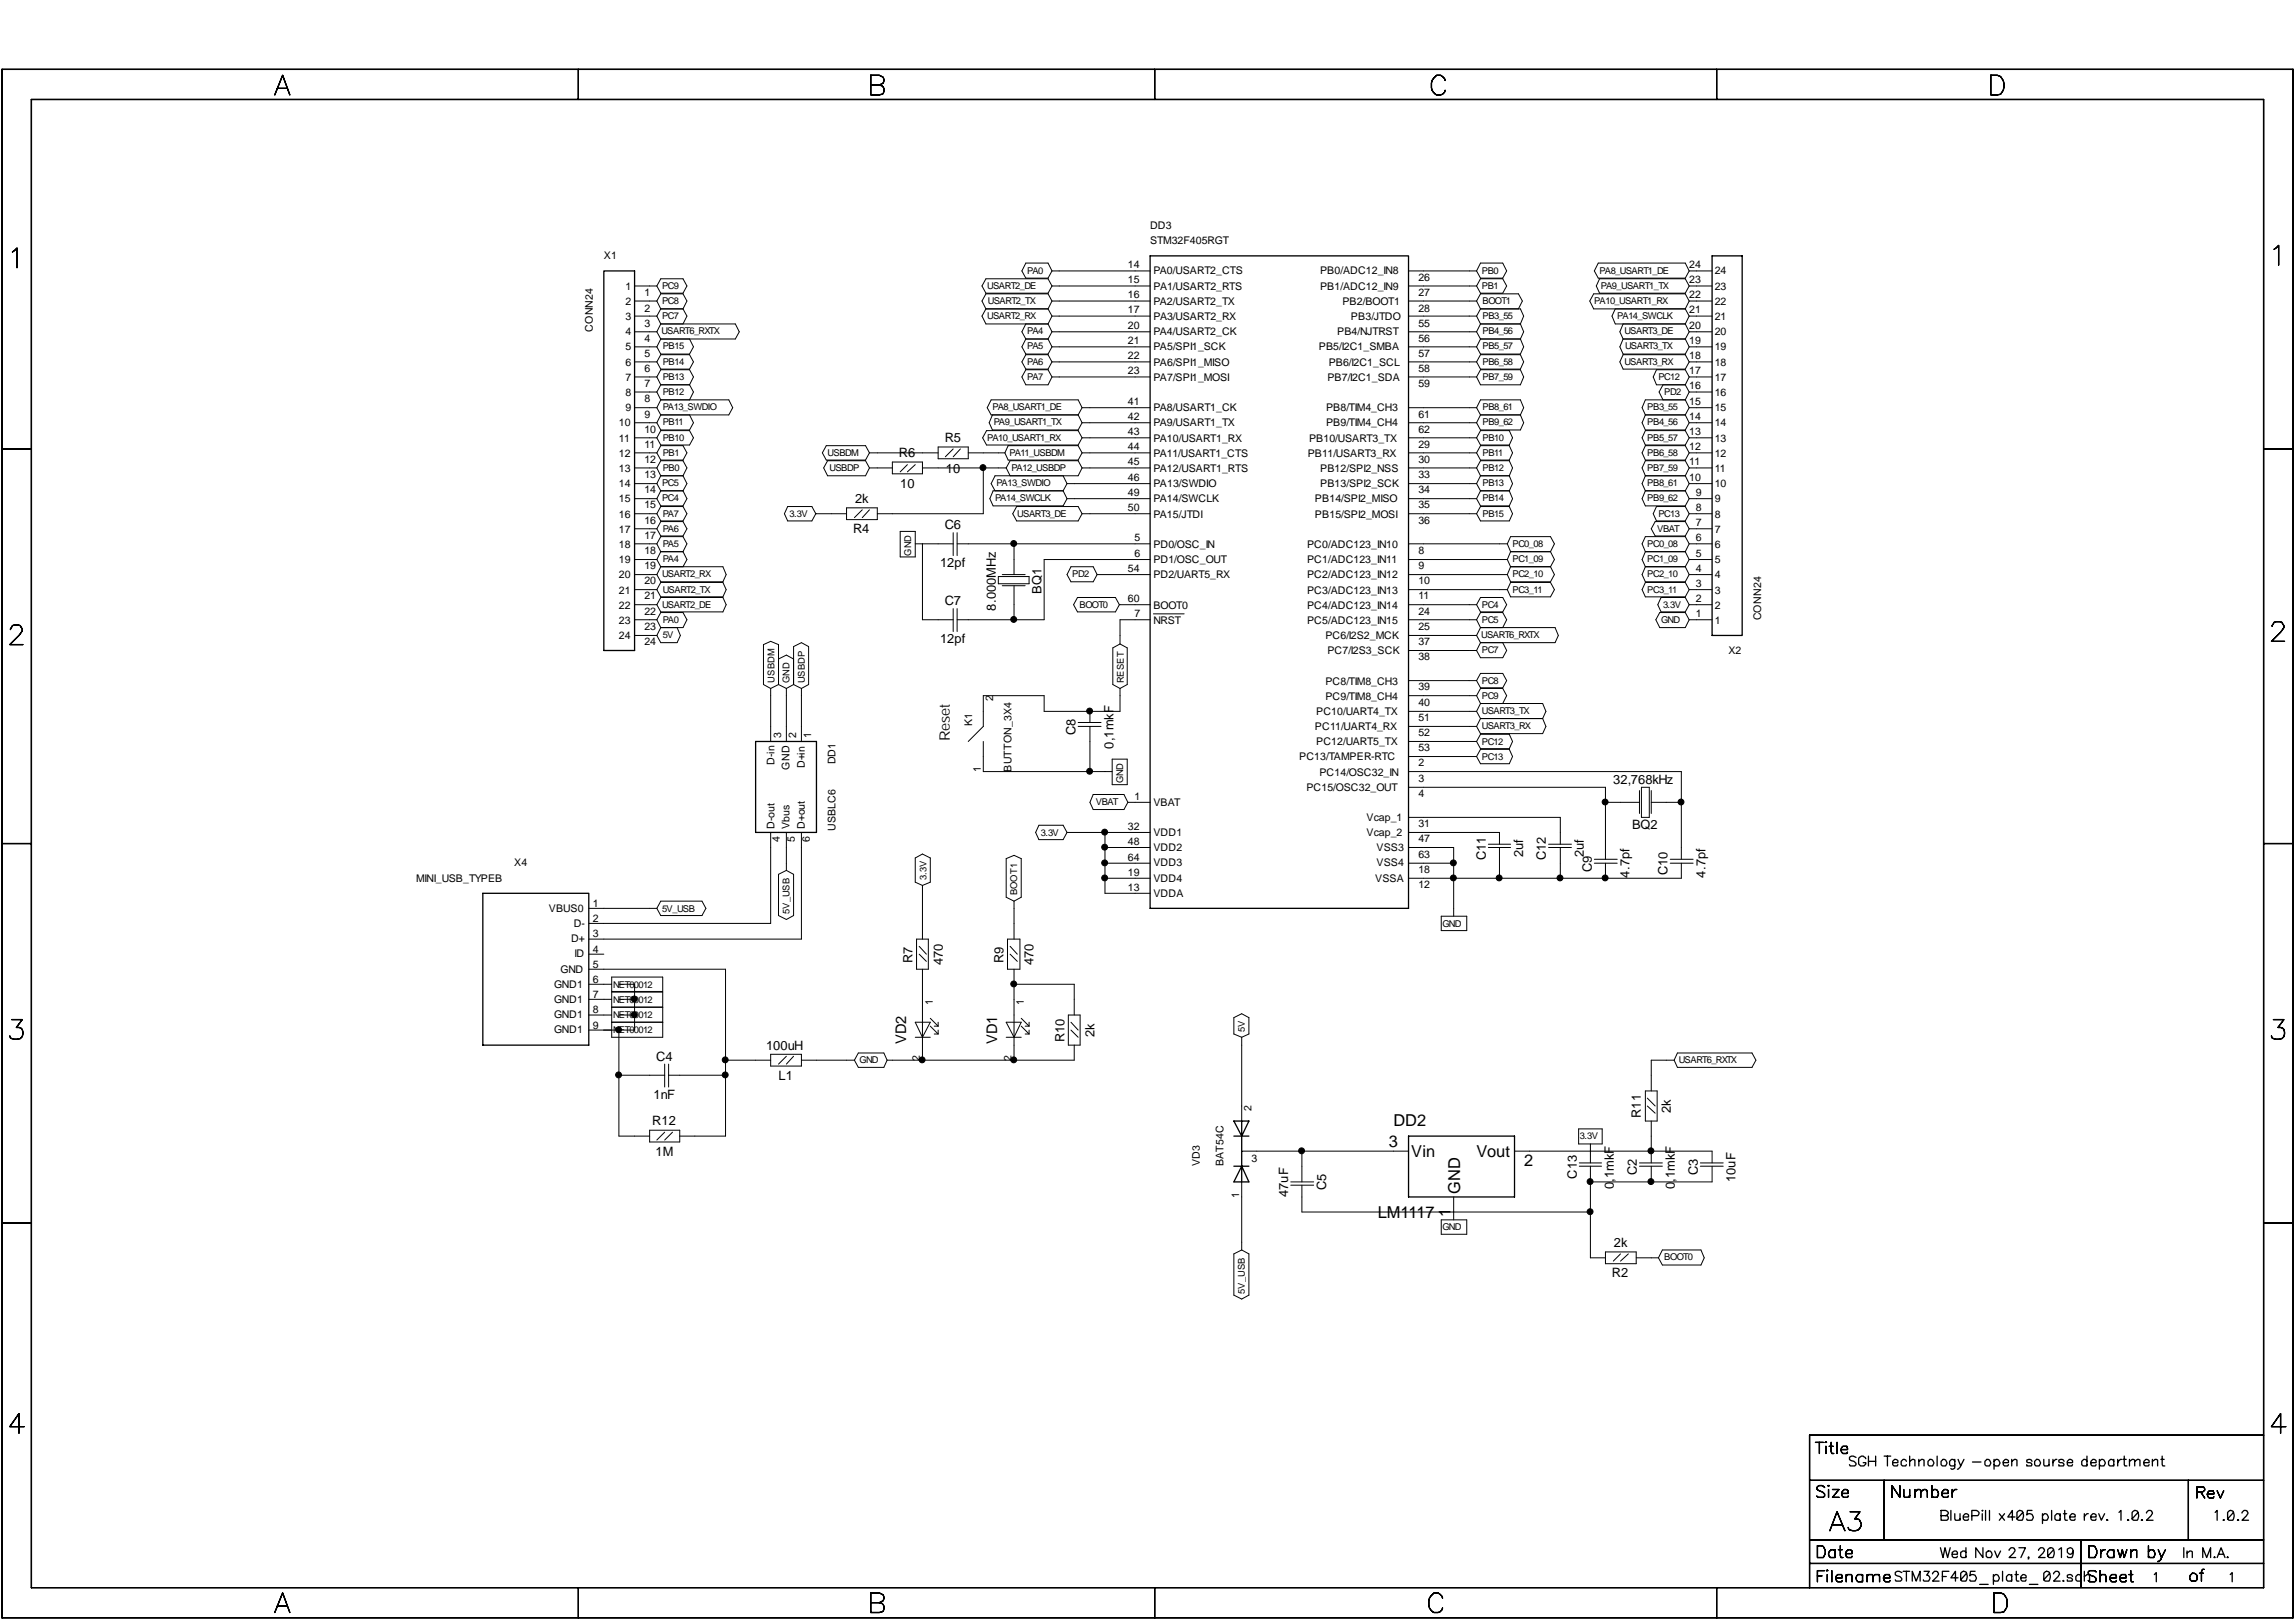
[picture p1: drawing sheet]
<svg xmlns="http://www.w3.org/2000/svg" width="297mm" height="210mm" viewBox="0 0 297 210" stroke-linecap="round" stroke-linejoin="round" font-family="sans-serif">
<defs><g id="words">
<g font-size="2.1">
<text x="179.7" y="148.4">3</text>
<text x="180.3" y="145.7">DD2</text>
<text x="182.6" y="149.7">Vin</text>
<text x="191.1" y="149.7">Vout</text>
<text x="189" y="154.4" transform="rotate(-90 189 154.4)">GND</text>
<text x="197.3" y="150.9">2</text>
<text x="178.3" y="157.6">LM1117</text>
<text x="187.7" y="157.4" transform="rotate(-90 187.7 157.4)">1</text>
</g>
<g font-size="1.9">
<text x="122.9" y="95.9" transform="rotate(-90 122.9 95.9)">Reset</text>
<text x="117.3" y="135" transform="rotate(-90 117.3 135)">VD2</text>
<text x="129" y="135" transform="rotate(-90 129 135)">VD1</text>
</g>
<g font-size="1.7">
<text x="116.3" y="59.2">R6</text>
<text x="122.3" y="57.2">R5</text>
<text x="110.7" y="65">2k</text>
<text x="116.5" y="63.1">10</text>
<text x="122.4" y="61.1">10</text>
<text x="110.4" y="68.9">R4</text>
<text x="122.3" y="68.5">C6</text>
<text x="121.7" y="73.4">12pf</text>
<text x="134.8" y="76.8" transform="rotate(-90 134.8 76.8)">BQ1</text>
<text x="121.7" y="83.2">12pf</text>
<text x="122.3" y="78.3">C7</text>
<text x="128.9" y="79" transform="rotate(-90 128.9 79)">8.000MHz</text>
<text x="139.2" y="95.1" transform="rotate(-90 139.2 95.1)">C8</text>
<text x="144.1" y="96.9" transform="rotate(-90 144.1 96.9)">0,1mkF</text>
<text x="208.8" y="101.4">32,768kHz</text>
<text x="211.2" y="107.3">BQ2</text>
<text x="192.3" y="111.3" transform="rotate(-90 192.3 111.3)">C11</text>
<text x="197.1" y="110.9" transform="rotate(-90 197.1 110.9)">2uf</text>
<text x="200.1" y="111.3" transform="rotate(-90 200.1 111.3)">C12</text>
<text x="205" y="110.9" transform="rotate(-90 205 110.9)">2uf</text>
<text x="206" y="112.8" transform="rotate(-90 206 112.8)">C9</text>
<text x="210.9" y="113.5" transform="rotate(-90 210.9 113.5)">4.7pf</text>
<text x="215.8" y="113.2" transform="rotate(-90 215.8 113.2)">C10</text>
<text x="220.7" y="113.5" transform="rotate(-90 220.7 113.5)">4.7pf</text>
<text x="118.1" y="124.5" transform="rotate(-90 118.1 124.5)">R7</text>
<text x="122" y="124.9" transform="rotate(-90 122 124.9)">470</text>
<text x="129.9" y="124.5" transform="rotate(-90 129.9 124.5)">R9</text>
<text x="133.8" y="124.9" transform="rotate(-90 133.8 124.9)">470</text>
<text x="84.9" y="137.2">C4</text>
<text x="99.1" y="135.8">100uH</text>
<text x="137.8" y="134.8" transform="rotate(-90 137.8 134.8)">R10</text>
<text x="141.6" y="134.2" transform="rotate(-90 141.6 134.2)">2k</text>
<text x="84.6" y="142.2">1nF</text>
<text x="100.8" y="139.7">L1</text>
<text x="84.4" y="145.5">R12</text>
<text x="84.8" y="149.5">1M</text>
<text x="212.3" y="144.6" transform="rotate(-90 212.3 144.6)">R11</text>
<text x="216.2" y="144" transform="rotate(-90 216.2 144)">2k</text>
<text x="166.7" y="154.9" transform="rotate(-90 166.7 154.9)">47uF</text>
<text x="171.6" y="154" transform="rotate(-90 171.6 154)">C5</text>
<text x="204" y="152.5" transform="rotate(-90 204 152.5)">C13</text>
<text x="208.9" y="153.8" transform="rotate(-90 208.9 153.8)">0</text>
<text x="208.9" y="152.9" transform="rotate(-90 208.9 152.9)">,</text>
<text x="208.9" y="152.4" transform="rotate(-90 208.9 152.4)">1mkF</text>
<text x="211.8" y="152.1" transform="rotate(-90 211.8 152.1)">C2</text>
<text x="216.7" y="153.8" transform="rotate(-90 216.7 153.8)">0</text>
<text x="216.7" y="152.9" transform="rotate(-90 216.7 152.9)">,</text>
<text x="216.7" y="152.4" transform="rotate(-90 216.7 152.4)">1mkF</text>
<text x="219.7" y="152.1" transform="rotate(-90 219.7 152.1)">C3</text>
<text x="224.6" y="152.9" transform="rotate(-90 224.6 152.9)">10uF</text>
<text x="208.9" y="161.3">2k</text>
<text x="208.6" y="165.2">R2</text>
</g>
<g font-size="1.4">
<text x="148.8" y="29.6">DD3</text>
<text x="78.1" y="33.5">X1</text>
<text x="146" y="34.7">14</text>
<text x="148.8" y="31.6">STM32F405RGT</text>
<text x="149.3" y="35.5">PA0/USART2_CTS</text>
<text x="170.9" y="35.5">PB0/ADC12_IN8</text>
<text x="218.6" y="34.7">24</text>
<text x="221.9" y="35.5">24</text>
<text x="80.9" y="39.5">2</text>
<text x="80.9" y="41.4">3</text>
<text x="80.9" y="37.5">1</text>
<text x="83.4" y="40.3">2</text>
<text x="83.4" y="38.3">1</text>
<text x="146" y="36.7">15</text>
<text x="146" y="38.6">16</text>
<text x="146" y="40.6">17</text>
<text x="149.3" y="37.5">PA1/USART2_RTS</text>
<text x="149.3" y="39.5">PA2/USART2_TX</text>
<text x="149.3" y="41.4">PA3/USART2_RX</text>
<text x="170.9" y="37.5">PB1/ADC12_IN9</text>
<text x="173.7" y="39.5">PB2/BOOT1</text>
<text x="174.8" y="41.4">PB3/JTDO</text>
<text x="183.6" y="38.3">27</text>
<text x="183.6" y="40.3">28</text>
<text x="183.6" y="36.3">26</text>
<text x="218.6" y="36.7">23</text>
<text x="218.6" y="40.6">21</text>
<text x="218.6" y="38.6">22</text>
<text x="221.9" y="37.5">23</text>
<text x="221.9" y="41.4">21</text>
<text x="221.9" y="39.5">22</text>
<text x="76.7" y="42.9" transform="rotate(-90 76.7 42.9)">CONN24</text>
<text x="80.9" y="45.3">5</text>
<text x="80.9" y="47.3">6</text>
<text x="80.9" y="43.3">4</text>
<text x="83.4" y="46.1">5</text>
<text x="83.4" y="42.2">3</text>
<text x="83.4" y="44.2">4</text>
<text x="146" y="42.6">20</text>
<text x="146" y="44.5">21</text>
<text x="146" y="46.5">22</text>
<text x="149.3" y="43.3">PA4/USART2_CK</text>
<text x="149.3" y="45.3">PA5/SPI1_SCK</text>
<text x="149.3" y="47.3">PA6/SPI1_MISO</text>
<text x="170.7" y="45.3">PB5/I2C1_SMBA</text>
<text x="172" y="47.3">PB6/I2C1_SCL</text>
<text x="173.1" y="43.3">PB4/NJTRST</text>
<text x="183.6" y="44.2">56</text>
<text x="183.6" y="46.1">57</text>
<text x="183.6" y="42.2">55</text>
<text x="218.6" y="42.6">20</text>
<text x="218.6" y="46.5">18</text>
<text x="218.6" y="44.5">19</text>
<text x="221.9" y="43.3">20</text>
<text x="221.9" y="47.3">18</text>
<text x="221.9" y="45.3">19</text>
<text x="80.9" y="51.2">8</text>
<text x="80.9" y="53.2">9</text>
<text x="80.9" y="49.3">7</text>
<text x="83.4" y="52.1">8</text>
<text x="83.4" y="48.1">6</text>
<text x="83.4" y="50.1">7</text>
<text x="146" y="48.4">23</text>
<text x="146" y="52.4">41</text>
<text x="149.3" y="49.3">PA7/SPI1_MOSI</text>
<text x="149.3" y="53.2">PA8/USART1_CK</text>
<text x="171.6" y="53.2">PB8/TIM4_CH3</text>
<text x="171.8" y="49.3">PB7/I2C1_SDA</text>
<text x="183.6" y="50.1">59</text>
<text x="183.6" y="48.1">58</text>
<text x="218.6" y="48.4">17</text>
<text x="218.6" y="52.4">15</text>
<text x="218.6" y="50.4">16</text>
<text x="221.9" y="49.3">17</text>
<text x="221.9" y="53.2">15</text>
<text x="221.9" y="51.2">16</text>
<text x="80.1" y="57.1">11</text>
<text x="80.1" y="59.1">12</text>
<text x="80.1" y="55.1">10</text>
<text x="83.4" y="57.9">11</text>
<text x="83.4" y="59.9">12</text>
<text x="83.4" y="54">9</text>
<text x="83.4" y="56">10</text>
<text x="146" y="54.4">42</text>
<text x="146" y="56.3">43</text>
<text x="146" y="58.3">44</text>
<text x="149.3" y="55.1">PA9/USART1_TX</text>
<text x="149.3" y="57.1">PA10/USART1_RX</text>
<text x="149.3" y="59.1">PA11/USART1_CTS</text>
<text x="169.2" y="59.1">PB11/USART3_RX</text>
<text x="169.4" y="57.1">PB10/USART3_TX</text>
<text x="171.6" y="55.1">PB9/TIM4_CH4</text>
<text x="183.6" y="56">62</text>
<text x="183.6" y="57.9">29</text>
<text x="183.6" y="59.9">30</text>
<text x="183.6" y="54">61</text>
<text x="218.6" y="54.4">14</text>
<text x="218.6" y="58.3">12</text>
<text x="218.6" y="56.3">13</text>
<text x="221.9" y="55.1">14</text>
<text x="221.9" y="59.1">12</text>
<text x="221.9" y="57.1">13</text>
<text x="80.1" y="63">14</text>
<text x="80.1" y="64.9">15</text>
<text x="80.1" y="61">13</text>
<text x="83.4" y="63.8">14</text>
<text x="83.4" y="65.8">15</text>
<text x="83.4" y="61.9">13</text>
<text x="146" y="60.2">45</text>
<text x="146" y="62.2">46</text>
<text x="146" y="64.2">49</text>
<text x="149.3" y="61">PA12/USART1_RTS</text>
<text x="149.3" y="63">PA13/SWDIO</text>
<text x="149.3" y="64.9">PA14/SWCLK</text>
<text x="170.2" y="64.9">PB14/SPI2_MISO</text>
<text x="170.9" y="61">PB12/SPI2_NSS</text>
<text x="170.9" y="63">PB13/SPI2_SCK</text>
<text x="183.6" y="61.9">33</text>
<text x="183.6" y="63.8">34</text>
<text x="183.6" y="65.8">35</text>
<text x="218.6" y="60.2">11</text>
<text x="218.6" y="62.2">10</text>
<text x="219.5" y="64.2">9</text>
<text x="221.9" y="61">11</text>
<text x="221.9" y="64.9">9</text>
<text x="221.9" y="63">10</text>
<text x="80.1" y="68.9">17</text>
<text x="80.1" y="70.9">18</text>
<text x="80.1" y="67">16</text>
<text x="83.4" y="69.7">17</text>
<text x="83.4" y="71.7">18</text>
<text x="83.4" y="67.7">16</text>
<text x="146" y="66.1">50</text>
<text x="146.8" y="70">5</text>
<text x="149.3" y="67">PA15/JTDI</text>
<text x="149.3" y="70.9">PD0/OSC_IN</text>
<text x="169.2" y="70.9">PC0/ADC123_IN10</text>
<text x="170.2" y="67">PB15/SPI2_MOSI</text>
<text x="183.6" y="67.7">36</text>
<text x="183.6" y="71.7">8</text>
<text x="219.5" y="66.1">8</text>
<text x="219.5" y="70">6</text>
<text x="219.5" y="68.1">7</text>
<text x="221.9" y="67">8</text>
<text x="221.9" y="70.9">6</text>
<text x="221.9" y="68.9">7</text>
<text x="80.1" y="74.8">20</text>
<text x="80.1" y="76.8">21</text>
<text x="80.1" y="72.8">19</text>
<text x="83.4" y="75.6">20</text>
<text x="83.4" y="77.6">21</text>
<text x="83.4" y="73.7">19</text>
<text x="146" y="77.9">60</text>
<text x="146" y="74">54</text>
<text x="146.8" y="72.1">6</text>
<text x="149.3" y="72.8">PD1/OSC_OUT</text>
<text x="149.3" y="74.8">PD2/UART5_RX</text>
<text x="169.2" y="72.8">PC1/ADC123_IN11</text>
<text x="169.2" y="74.8">PC2/ADC123_IN12</text>
<text x="169.2" y="76.8">PC3/ADC123_IN13</text>
<text x="183.6" y="73.7">9</text>
<text x="183.6" y="75.6">10</text>
<text x="183.6" y="77.6">11</text>
<text x="219.5" y="72.1">5</text>
<text x="219.5" y="77.9">2</text>
<text x="219.5" y="75.9">3</text>
<text x="219.5" y="74">4</text>
<text x="221.9" y="72.8">5</text>
<text x="221.9" y="76.8">3</text>
<text x="221.9" y="74.8">4</text>
<text x="80.1" y="80.7">23</text>
<text x="80.1" y="82.6">24</text>
<text x="80.1" y="78.7">22</text>
<text x="83.4" y="81.5">23</text>
<text x="83.4" y="83.5">24</text>
<text x="83.4" y="79.5">22</text>
<text x="146.8" y="79.8">7</text>
<text x="149.3" y="80.7">NRST</text>
<text x="149.3" y="78.7">BOOT0</text>
<text x="169.2" y="78.7">PC4/ADC123_IN14</text>
<text x="169.2" y="80.7">PC5/ADC123_IN15</text>
<text x="171.5" y="82.6">PC6/I2S2_MCK</text>
<text x="183.6" y="79.5">24</text>
<text x="183.6" y="81.5">25</text>
<text x="183.6" y="83.5">37</text>
<text x="219.5" y="79.8">1</text>
<text x="221.9" y="78.7">2</text>
<text x="221.9" y="80.7">1</text>
<text x="227.9" y="80.3" transform="rotate(-90 227.9 80.3)">CONN24</text>
<text x="171.5" y="88.6">PC8/TIM8_CH3</text>
<text x="171.8" y="84.6">PC7/I2S3_SCK</text>
<text x="183.6" y="85.4">38</text>
<text x="183.6" y="89.3">39</text>
<text x="223.7" y="84.6">X2</text>
<text x="101.1" y="95.4" transform="rotate(-90 101.1 95.4)">3</text>
<text x="103" y="95.4" transform="rotate(-90 103 95.4)">2</text>
<text x="105" y="95.4" transform="rotate(-90 105 95.4)">1</text>
<text x="125.8" y="94" transform="rotate(-90 125.8 94)">K1</text>
<text x="128.5" y="90.7" transform="rotate(-90 128.5 90.7)">2</text>
<text x="170.2" y="94.4">PC11/UART4_RX</text>
<text x="170.3" y="92.5">PC10/UART4_TX</text>
<text x="171.5" y="90.5">PC9/TIM8_CH4</text>
<text x="183.6" y="91.4">40</text>
<text x="183.6" y="93.3">51</text>
<text x="183.6" y="95.2">52</text>
<text x="100.2" y="99" transform="rotate(-90 100.2 99)">D-in</text>
<text x="102.2" y="99.6" transform="rotate(-90 102.2 99.6)">GND</text>
<text x="104.1" y="99.4" transform="rotate(-90 104.1 99.4)">D+in</text>
<text x="108.1" y="98.9" transform="rotate(-90 108.1 98.9)">DD1</text>
<text x="126.9" y="99.9" transform="rotate(-90 126.9 99.9)">1</text>
<text x="130.9" y="99.8" transform="rotate(-90 130.9 99.8)">BUTTON_3X4</text>
<text x="168.1" y="98.4">PC13/TAMPER-RTC</text>
<text x="170.3" y="96.4">PC12/UART5_TX</text>
<text x="170.8" y="100.3">PC14/OSC32_IN</text>
<text x="183.6" y="97.2">53</text>
<text x="183.6" y="99.1">2</text>
<text x="183.6" y="101.2">3</text>
<text x="100.2" y="107.3" transform="rotate(-90 100.2 107.3)">D-out</text>
<text x="102.2" y="107.3" transform="rotate(-90 102.2 107.3)">Vbus</text>
<text x="104.1" y="107.3" transform="rotate(-90 104.1 107.3)">D+out</text>
<text x="108.1" y="107.5" transform="rotate(-90 108.1 107.5)">USBLC6</text>
<text x="146" y="107.4">32</text>
<text x="146.8" y="103.5">1</text>
<text x="149.3" y="104.2">VBAT</text>
<text x="169.1" y="102.3">PC15/OSC32_OUT</text>
<text x="176.9" y="106.3">Vcap_1</text>
<text x="183.6" y="103.1">4</text>
<text x="183.6" y="107">31</text>
<text x="66.5" y="112.1">X4</text>
<text x="100.9" y="109" transform="rotate(-90 100.9 109)">4</text>
<text x="102.9" y="109" transform="rotate(-90 102.9 109)">5</text>
<text x="104.8" y="109" transform="rotate(-90 104.8 109)">6</text>
<text x="146" y="113.3">19</text>
<text x="146" y="109.3">48</text>
<text x="146" y="111.3">64</text>
<text x="149.3" y="108.2">VDD1</text>
<text x="149.3" y="110.2">VDD2</text>
<text x="149.3" y="112.1">VDD3</text>
<text x="176.9" y="108.2">Vcap_2</text>
<text x="178.1" y="110.2">VSS3</text>
<text x="178.1" y="112.1">VSS4</text>
<text x="183.6" y="111">63</text>
<text x="183.6" y="112.9">18</text>
<text x="183.6" y="109">47</text>
<text x="53.8" y="114">MINI_USB_TYPEB</text>
<text x="71" y="118">VBUS0</text>
<text x="74.3" y="120">D-</text>
<text x="76.7" y="119.3">2</text>
<text x="76.7" y="117.3">1</text>
<text x="146" y="115.2">13</text>
<text x="149.3" y="114">VDD4</text>
<text x="149.3" y="116.1">VDDA</text>
<text x="178" y="114">VSSA</text>
<text x="183.6" y="114.9">12</text>
<text x="72.6" y="125.9">GND</text>
<text x="73.9" y="121.9">D+</text>
<text x="74.3" y="123.9">ID</text>
<text x="76.7" y="125.2">5</text>
<text x="76.7" y="121.2">3</text>
<text x="76.7" y="123.3">4</text>
<text x="71.7" y="131.7">GND1</text>
<text x="71.7" y="127.8">GND1</text>
<text x="71.7" y="129.8">GND1</text>
<text x="76.7" y="131.1">8</text>
<text x="76.7" y="127.2">6</text>
<text x="76.7" y="129.1">7</text>
<text x="120.7" y="130" transform="rotate(-90 120.7 130)">1</text>
<text x="132.5" y="130" transform="rotate(-90 132.5 130)">1</text>
<text x="71.7" y="133.7">GND1</text>
<text x="76.7" y="133.1">9</text>
<text x="119" y="137.2" transform="rotate(-90 119 137.2)">2</text>
<text x="130.9" y="137.2" transform="rotate(-90 130.9 137.2)">2</text>
<text x="162" y="143.8" transform="rotate(-90 162 143.8)">2</text>
<text x="155.3" y="150.9" transform="rotate(-90 155.3 150.9)">VD3</text>
<text x="158.3" y="150.9" transform="rotate(-90 158.3 150.9)">BAT54C</text>
<text x="160.4" y="154.9" transform="rotate(-90 160.4 154.9)">1</text>
<text x="162" y="150.3">3</text>
</g>
<g font-size="1.2">
<text x="132.9" y="35.4">PA0</text>
<text x="191.8" y="35.4">PB0</text>
<text x="207" y="35.4">PA8_USART1_DE</text>
<text x="85.7" y="39.4">PC8</text>
<text x="85.7" y="41.3">PC7</text>
<text x="85.7" y="37.4">PC9</text>
<text x="127.8" y="41.3">USART2_RX</text>
<text x="127.8" y="37.4">USART2_DE</text>
<text x="127.8" y="39.4">USART2_TX</text>
<text x="191.8" y="37.4">PB1</text>
<text x="191.9" y="41.3">PB3_55</text>
<text x="191.9" y="39.4">BOOT1</text>
<text x="206.3" y="39.4">PA10_USART1_RX</text>
<text x="207.2" y="37.4">PA9_USART1_TX</text>
<text x="209.3" y="41.3">PA14_SWCLK</text>
<text x="85.6" y="43.3">USART6_RXTX</text>
<text x="85.8" y="45.2">PB15</text>
<text x="85.8" y="47.2">PB14</text>
<text x="132.9" y="45.2">PA5</text>
<text x="132.9" y="47.2">PA6</text>
<text x="132.9" y="43.3">PA4</text>
<text x="191.9" y="45.2">PB5_57</text>
<text x="191.9" y="47.2">PB6_58</text>
<text x="191.9" y="43.3">PB4_56</text>
<text x="210.2" y="47.2">USART3_RX</text>
<text x="210.2" y="43.3">USART3_DE</text>
<text x="210.3" y="45.2">USART3_TX</text>
<text x="85.8" y="51.1">PB12</text>
<text x="85.8" y="53.1">PA13_SWDIO</text>
<text x="85.8" y="49.2">PB13</text>
<text x="128.4" y="53.1">PA8_USART1_DE</text>
<text x="132.9" y="49.2">PA7</text>
<text x="191.9" y="53.1">PB8_61</text>
<text x="191.9" y="49.2">PB7_59</text>
<text x="213.2" y="53.1">PB3_55</text>
<text x="214.6" y="49.2">PC12</text>
<text x="215.4" y="51.1">PD2</text>
<text x="85.8" y="57.1">PB10</text>
<text x="85.8" y="59">PB1</text>
<text x="85.8" y="55">PB11</text>
<text x="107.1" y="59">USBDM</text>
<text x="127.8" y="57.1">PA10_USART1_RX</text>
<text x="128.6" y="55">PA9_USART1_TX</text>
<text x="130.6" y="59">PA11_USBDM</text>
<text x="191.9" y="57.1">PB10</text>
<text x="191.9" y="59">PB11</text>
<text x="191.9" y="55">PB9_62</text>
<text x="213.2" y="57.1">PB5_57</text>
<text x="213.2" y="59">PB6_58</text>
<text x="213.2" y="55">PB4_56</text>
<text x="85.7" y="62.9">PC5</text>
<text x="85.7" y="64.9">PC4</text>
<text x="85.8" y="61">PB0</text>
<text x="107.4" y="61">USBDP</text>
<text x="128.8" y="64.9">PA14_SWCLK</text>
<text x="128.9" y="62.9">PA13_SWDIO</text>
<text x="130.9" y="61">PA12_USBDP</text>
<text x="191.9" y="62.9">PB13</text>
<text x="191.9" y="64.9">PB14</text>
<text x="191.9" y="61">PB12</text>
<text x="213.2" y="62.9">PB8_61</text>
<text x="213.2" y="64.9">PB9_62</text>
<text x="213.2" y="61">PB7_59</text>
<text x="85.8" y="68.8">PA6</text>
<text x="85.8" y="70.8">PA5</text>
<text x="85.8" y="66.9">PA7</text>
<text x="102.2" y="66.9">3.3V</text>
<text x="117.9" y="71.9" transform="rotate(-90 117.9 71.9)">GND</text>
<text x="131.7" y="66.9">USART3_DE</text>
<text x="191.9" y="66.9">PB15</text>
<text x="195.7" y="70.8">PC0_08</text>
<text x="213.2" y="70.8">PC0_08</text>
<text x="214.5" y="68.8">VBAT</text>
<text x="214.6" y="66.9">PC13</text>
<text x="85.7" y="74.7">USART2_RX</text>
<text x="85.8" y="76.7">USART2_TX</text>
<text x="85.8" y="72.7">PA4</text>
<text x="138.8" y="74.7">PD2</text>
<text x="195.7" y="74.7">PC2_10</text>
<text x="195.7" y="76.7">PC3_11</text>
<text x="195.7" y="72.7">PC1_09</text>
<text x="213.2" y="74.7">PC2_10</text>
<text x="213.2" y="76.7">PC3_11</text>
<text x="213.2" y="72.7">PC1_09</text>
<text x="85.7" y="78.7">USART2_DE</text>
<text x="85.8" y="80.6">PA0</text>
<text x="85.8" y="82.5">5V</text>
<text x="139.7" y="78.7">BOOT0</text>
<text x="191.7" y="82.5">USART6_RXTX</text>
<text x="191.8" y="80.6">PC5</text>
<text x="191.8" y="78.7">PC4</text>
<text x="215" y="80.6">GND</text>
<text x="215.2" y="78.7">3.3V</text>
<text x="100.2" y="88.3" transform="rotate(-90 100.2 88.3)">USBDM</text>
<text x="102.2" y="88.4" transform="rotate(-90 102.2 88.4)">GND</text>
<text x="104.1" y="88.4" transform="rotate(-90 104.1 88.4)">USBDP</text>
<text x="145.5" y="88.4" transform="rotate(-90 145.5 88.4)">RESET</text>
<text x="191.8" y="88.5">PC8</text>
<text x="191.8" y="84.5">PC7</text>
<text x="191.8" y="90.4">PC9</text>
<text x="191.8" y="92.4">USART3_TX</text>
<text x="191.8" y="94.3">USART3_RX</text>
<text x="145.4" y="101.3" transform="rotate(-90 145.4 101.3)">GND</text>
<text x="191.8" y="98.3">PC13</text>
<text x="191.8" y="96.4">PC12</text>
<text x="141.8" y="104.1">VBAT</text>
<text x="119.9" y="113.9" transform="rotate(-90 119.9 113.9)">3.3V</text>
<text x="134.7" y="108.1">3.3V</text>
<text x="85.7" y="117.9">5V_USB</text>
<text x="102.2" y="118.3" transform="rotate(-90 102.2 118.3)">5V_USB</text>
<text x="131.7" y="115.8" transform="rotate(-90 131.7 115.8)">BOOT1</text>
<text x="186.7" y="119.9">GND</text>
<text x="79.3" y="127.8">NET00012</text>
<text x="79.3" y="129.7">NET00012</text>
<text x="79.3" y="131.7">NET00012</text>
<text x="79.3" y="133.6">NET00012</text>
<text x="111.3" y="137.6">GND</text>
<text x="161.1" y="133.5" transform="rotate(-90 161.1 133.5)">5V</text>
<text x="217.3" y="137.6">USART6_RXTX</text>
<text x="204.5" y="147.4">3.3V</text>
<text x="186.7" y="159.2">GND</text>
<text x="161.1" y="167.4" transform="rotate(-90 161.1 167.4)">5V_USB</text>
<text x="215.4" y="163.1">BOOT0</text>
</g>
</g></defs>
<g fill="none" stroke="#000" stroke-width=".17">
<path d="M.3 9h296.5v200.3h-296.5zM4.1 12.9h288.8v192.5h-288.8zM35.6 12.3l1-2.6 .9 2.6M35.9 11.4h1.3M74.8 9v3.9M112.7 9.7h1.1l.3 .2a.54 .54 0 0 1 0 .9l-.3 .2 .3 .1a.74 .74 0 0 1 .2 1l-.5 .2h-1.1zM112.7 11h1.1M149.4 9v3.9M187 10.4a.93 .93 0 0 0-1.1-.7 1.5 1.5 0 0 0 0 2.6l.8-.1 .2-.3 .1-.2M222.2 9v3.9M257.6 9.7h.9a1.4 1.4 0 0 1 .6 2.2l-.2 .3-1.3 .1zM1.6 32.6l.6-.5v2.5"/>
<path d="M78.1 35.1h4v49.1h-4zM148.8 33.1h33.5v84.4h-33.5zM221.6 33.1h3.9v49.1h-3.9zM294.3 32.3l.6-.5v2.5M.3 58.1h3.8M292.9 58.1h3.9M1.4 81.4l.2-.5h.8a.67 .67 0 0 1 .3 1l-1.4 1.5h1.7M97.8 95.9h7.9v11.8h-7.9zM294 81l.3-.5 .8-.1a.67 .67 0 0 1 .3 1l-1.4 1.6h1.7M.3 109.1h3.8M62.5 115.6h13.7v19.6h-13.7zM292.9 109.1h3.9"/>
<path d="M1.5 131.9h1.4l-.8 1a.67 .67 0 0 1 .7 .2 .67 .67 0 0 1 .2 .7 .8 .8 0 0 1-1.1 .7l-.5-.2-.1-.3M294.2 131.9h1.4l-.8 1a.67 .67 0 0 1 .7 .2 .67 .67 0 0 1 .2 .7 .8 .8 0 0 1-1.1 .7l-.6-.2v-.3M.3 158.2h3.8M159.7 145h1.9l-.9 2zM159.7 147h1.9M159.7 150.9h1.9M160.7 150.9l.9 2h-1.9zM160.7 145v7.9M182.3 147h13.7v7.9h-13.7zM292.9 158.2h3.9M3.1 184.6h-1.8l1.2-1.7v2.5M234.2 199.2h58.7"/>
<path d="M234.2 191.5h58.7M235 186.6h1M235.2 200h.5l.3 .1 .1 .1a1.01 1.01 0 0 1-.1 1.3h-.8zM235.5 186.6v1.4M236.1 192.4a.6 .6 0 0 0-1 0v.2l.2 .2 .6 .2 .2 .3v.2a.78 .78 0 0 1-1 0M236.3 186.5l.1 .1h-.2zM236.3 187.1v.9M236.6 192.2h.1l-.1 .1zM236.6 192.7v1M236.7 187.1h.5M236.8 198l.9-2.4 1.1 2.4M237 186.6v1.2l.1 .2h.2"/>
<path d="M237.2 192.7h.8l-.8 1h.8M237.2 197.3h1.1M237.7 186.6v1.4M238.2 200v1.3l.1 .2h.2M238.3 187.5h.8l-.1-.4a.52 .52 0 0 0-.7 .5 .52 .52 0 0 0 .7 .4l.1-.1M238.3 193.2h.9a.34 .34 0 0 0-.3-.5 .54 .54 0 0 0-.6 .6 .54 .54 0 0 0 .8 .4l.1-.2M239.4 195.6h1.3l-.7 .9h.4a.82 .82 0 0 1 .4 1.1 .82 .82 0 0 1-1 .4l-.5-.1-.1-.3M240.2 188.6a.46 .46 0 0 0-.5-.3 .46 .46 0 0 0-.3 .4v.2l.5 .2 .3 .2v.2l-.2 .2h-.6v-.2M241.5 188.7a.47 .47 0 0 0-.6-.3 .47 .47 0 0 0-.4 .5v.3a.47 .47 0 0 0 .5 .5 .47 .47 0 0 0 .5-.5h-.4M241.8 188.4v1.3M241.8 189.1h.9M242.7 188.4v1.3"/>
<path d="M243.8 188.4h.9M243.8 191.5v7.7M244.3 188.4v1.3M244.9 189.2h.7v-.2a.33 .33 0 0 0-.5-.1 .44 .44 0 0 0-.2 .6 .44 .44 0 0 0 .6 .2l.1-.2M245.9 192.2v1.5l-1-1.5v1.5M246.4 192.7l.1 1h.5l.1-.2M246.7 189.1l-.1-.2a.4 .4 0 0 0-.6 .3 .4 .4 0 0 0 .5 .5h.1l.1-.2M247.1 189.1l.4-.3 .3 .1v.8M247.1 188.4v1.3M247.1 192.7v1M247.8 193l.4-.3 .4 .1v.9M247.8 192.7v1"/>
<path d="M248.3 189.1l.4-.3 .3 .1v.8M248.3 188.8v.9M248.6 193l.4-.3 .3 .1 .1 .9M249.7 188.9l.1-.1a.49 .49 0 0 1 .4 .3 .49 .49 0 0 1-.1 .6 .44 .44 0 0 1-.6-.2 .44 .44 0 0 1 .2-.6zM250 193l.3-.3 .4 .1a.72 .72 0 0 1 0 .9 .63 .63 0 0 1-.7-.2M250 192.2v1.5M250.7 188.4v1.3M251.2 189.1l.3-.3a.49 .49 0 0 1 .4 .3 .49 .49 0 0 1-.1 .6h-.4l-.2-.2zM251.2 195.4h.6l.3 .3v.1l-.3 .3h.2l.1 .2v.2l-.1 .2h-.8zM251.2 196.1h.6M251.3 193.2h.8a.34 .34 0 0 0-.2-.5 .54 .54 0 0 0-.6 .6 .54 .54 0 0 0 .8 .4v-.2M252.5 195.4v1.3"/>
<path d="M252.6 192.7v1M253 195.8v.7l.1 .2h.4l.2-.2M253 188.8v1.1a.33 .33 0 0 1-.5 .1M253 189.1l-.1-.2a.4 .4 0 0 0-.6 .3 .4 .4 0 0 0 .4 .5h.2l.1-.2M253.2 192.7a.55 .55 0 0 0-.6 .5M253.4 188.8l.3 .9-.4 .4M253.7 195.8v.9M254.1 196.3h.7v-.2a.33 .33 0 0 0-.5-.3v.1a.44 .44 0 0 0-.2 .6 .44 .44 0 0 0 .6 .2l.1-.2M254.2 188.8l-.5 .9M255.2 196.1h.7a.36 .36 0 0 0 .2-.4 .36 .36 0 0 0-.3-.3h-.6v1.3M255.3 189.1h1.1M256.5 195.4h.1l-.1 .1z"/>
<path d="M256.5 195.8v.9M257 195.4v1.3M257 188.9l.1-.1a.49 .49 0 0 1 .5 .3 .49 .49 0 0 1-.1 .6 .44 .44 0 0 1-.6-.2 .44 .44 0 0 1 .1-.6zM257.5 195.4v1.3M258.1 189.1l.2-.3a.49 .49 0 0 1 .5 .3 .49 .49 0 0 1-.1 .6h-.5l-.1-.2M258.1 188.8v1.3M258.7 195.8l.7 .9M259.2 189.2h.7v-.1a.32 .32 0 0 0-.4-.3l-.1 .1a.44 .44 0 0 0-.2 .6 .44 .44 0 0 0 .6 .2l.1-.2M259.4 195.8l-.7 .9M260.3 189.1l.4-.3 .3 .1v.8M260.3 188.8v.9M260.8 196.3h-1l.6-.9v1.3"/>
<path d="M261.2 195.5l.3-.1a.72 .72 0 0 1 .3 1.1l-.1 .2h-.5l-.2-.2v-.8zM261.8 195.7l-.8 .8M263 189.1l-.3-.3-.4 .1v.2l.4 .1 .3 .3-.1 .2h-.6v-.2M263 195.4h-.6l-.1 .6a.48 .48 0 0 1 .5-.1 .48 .48 0 0 1 .3 .4l-.1 .4h-.6l-.1-.2M263.3 189.1l.3-.3a.49 .49 0 0 1 .4 .3 .49 .49 0 0 1-.1 .6h-.4l-.2-.2zM264.3 196.1l.3-.3a.44 .44 0 0 1 .5 .5 .44 .44 0 0 1-.6 .4l-.2-.2M264.3 195.8v1.3M264.5 188.8v.7l.1 .2h.4l.2-.2M265.2 188.8v.9M265.5 195.4v1.3M265.7 188.8v.9M266.2 188.8a.58 .58 0 0 0-.5 .4"/>
<path d="M266.6 196.1l-.1-.2a.4 .4 0 0 0-.6 .3 .4 .4 0 0 0 .5 .5h.1l.1-.2M266.6 195.8v.9M267 195.8h.5M267.1 189.1l-.2-.3-.5 .1v.2l.5 .1 .2 .3-.1 .2h-.6v-.2M267.2 195.4v1.1l.1 .2h.2M267.5 189.2h.7v-.1a.32 .32 0 0 0-.4-.3l-.1 .1a.44 .44 0 0 0-.2 .6 .44 .44 0 0 0 .6 .2l.1-.2M267.9 196.3h.7v-.2a.33 .33 0 0 0-.5-.3v.1a.44 .44 0 0 0-.2 .6 .44 .44 0 0 0 .6 .2l.1-.2M269.3 199.4v5.9M269.7 195.8v.9M270.1 189.1l-.1-.2a.4 .4 0 0 0-.6 .3 .4 .4 0 0 0 .4 .5h.2l.1-.2M270.1 188.4v1.3M270.3 195.8a.58 .58 0 0 0-.6 .5"/>
<path d="M270.3 200h.5l.3 .1 .1 .1a1.01 1.01 0 0 1-.1 1.3h-.8zM270.6 189.2h.7v-.2a.33 .33 0 0 0-.5-.1 .44 .44 0 0 0-.2 .6 .44 .44 0 0 0 .6 .2l.1-.2M270.6 196.3h.7v-.3a.41 .41 0 0 0-.7 .1 .41 .41 0 0 0 .4 .6h.2l.1-.2M271.6 195.8l.3 .9 .5-.9M271.7 189.1l.2-.3a.49 .49 0 0 1 .5 .3 .49 .49 0 0 1-.1 .6h-.4l-.2-.2M271.7 188.8v1.3M272.7 196.6l.1 .1h-.2zM273.6 189.1l-.1-.2a.4 .4 0 0 0-.6 .3 .4 .4 0 0 0 .4 .5h.2l.1-.2M273.6 188.8v.9M274.1 188.8v.9M274.2 195.7l.3-.3v1.3M274.6 188.8a.58 .58 0 0 0-.5 .4"/>
<path d="M274.7 188.8h.5M274.9 188.4v1.1l.1 .2h.3M275.4 196.6l.1 .1h-.2zM275.6 189.1l.3-.3 .4 .1v.8M275.6 188.8v.9M276.1 195.5l.3-.1a.72 .72 0 0 1 .3 1.1l-.1 .2h-.5l-.2-.2v-.8zM276.3 189.1l.3-.3 .3 .1v.8M276.7 195.7l-.8 .8M277.2 196.6l.1 .1h-.2zM277.5 189.2h.6v-.1a.33 .33 0 0 0-.4-.3l-.1 .1a.44 .44 0 0 0-.1 .6 .44 .44 0 0 0 .5 .2l.1-.2M277.8 195.7l.2-.3 .5 .1 .1 .3-.8 .9h.8M278 200v1.5"/>
<path d="M278.6 189.1l.3-.3 .3 .1v.8M278.6 188.8v.9M279.7 188.8h.4M279.8 188.4v1.1l.1 .2h.3M283.2 191.5v7.7M284.3 193h.7l.2-.1a.33 .33 0 0 0 0-.5h-.9v1.4M284.8 193l.5 .8M285.7 193.3h.8l-.1-.4a.52 .52 0 0 0-.7 .4 .52 .52 0 0 0 .7 .5l.1-.2M286.7 195.7l.2-.3v1.3M286.9 192.9l.5 .9 .4-.9M287.7 196.7l.1-.1 .1 .1zM288.3 195.7l.4-.3a.72 .72 0 0 1 .4 1.1l-.1 .2h-.5l-.2-.2z"/>
<path d="M289.1 195.7l-.8 .8M289.6 196.6l.1 .1h-.1zM290.2 195.7l.2-.3 .4 .1 .1 .3-.7 .9h.8M292.9 185.7h-58.7v19.7M295.8 184.6h-1.8l1.1-1.7v2.5M35.6 208.6l1-2.5 .9 2.5M35.9 207.8h1.3M74.8 205.4v3.9M112.7 206.1h1.1l.3 .1a.54 .54 0 0 1 0 1l-.3 .1 .3 .1a.74 .74 0 0 1 .2 1l-.5 .2h-1.1zM112.7 207.3h1.1M149.4 205.4v3.9M186.7 206.8a.93 .93 0 0 0-1.1-.7 1.5 1.5 0 0 0 0 2.5l.8-.1 .2-.2 .1-.3"/>
<path d="M222.2 205.4v3.9M234.2 202.3h58.7M235.2 203.9h.6M236.1 203.2h-.9v1.4M236.5 203.1l.1 .1h-.2zM236.5 203.7v.9M237.1 203.2v1.4M237.5 200.7l-.1-.1a.52 .52 0 0 0-.8 .4 .52 .52 0 0 0 .8 .5l.1-.2M237.5 200.5v1M237.6 204.1h.8l-.1-.4a.52 .52 0 0 0-.7 .5 .52 .52 0 0 0 .7 .4l.1-.1M237.9 200.5h.5M238.8 201h.9a.34 .34 0 0 0-.3-.5 .54 .54 0 0 0-.6 .6 .54 .54 0 0 0 .8 .4l.1-.2"/>
<path d="M238.9 204l.2-.3h.5l.1 .9M238.9 203.7v.9M241 203.9v-.2a.52 .52 0 0 0-.8 .5 .52 .52 0 0 0 .8 .4v-.1M241 203.7v.9M241.6 204l.2-.3h.5l.1 .9M241.6 203.7v.9M242.4 204a.78 .78 0 0 1 .8-.3v.9M243.8 204.1h.8l-.1-.4a.52 .52 0 0 0-.7 .5 .52 .52 0 0 0 .7 .4l.1-.1M246.1 203.5a.46 .46 0 0 0-.5-.3 .46 .46 0 0 0-.3 .4l.1 .2 .5 .2 .2 .2v.2l-.1 .2h-.6l-.1-.2M246.3 203.3h.8M246.7 203.3v1.3M247.5 204.6v-1.3l.5 1.3 .5-1.3v1.3"/>
<path d="M249 203.3h.7l-.4 .5h.2a.42 .42 0 0 1 .2 .5 .42 .42 0 0 1-.5 .3h-.2l-.1-.2M250.1 203.6l.3-.3 .4 .1 .1 .3-.8 .9h.9M251.1 200.2l.4 1.3 .2-1.3 .4 1.3 .3-1.3M251.4 204h.5M252.2 203.3h-.8v1.3M252.6 201.1h.7v-.3a.43 .43 0 0 0-.6 .1 .43 .43 0 0 0 .1 .6h.4l.1-.2M253.4 204.1h-.9l.6-.8v1.3M253.7 203.5l.5-.2a.72 .72 0 0 1 .3 1.1l-.1 .2h-.5l-.2-.2zM254.4 200.8a.43 .43 0 0 0-.6 .1 .43 .43 0 0 0 .1 .6h.4l.1-.2M254.4 200.2v1.3M254.5 203.5l-.8 .9M255.6 203.3h-.6l-.1 .6a.48 .48 0 0 1 .6-.2 .48 .48 0 0 1 .3 .5l-.2 .4h-.6l-.1-.2"/>
<path d="M256.2 205h1.1M256.6 200.2v1.3l-.9-1.3v1.3M257 200.8l.3-.1h.3l.1 .1a.52 .52 0 0 1-.1 .7h-.4l-.2-.2zM258 204l.2-.3a.49 .49 0 0 1 .5 .3 .49 .49 0 0 1-.1 .6h-.5l-.1-.2M258 203.7v1.3M258.1 206.1h.8a1.4 1.4 0 0 1 .6 2.2l-.2 .2-1.2 .1zM258.1 200.7l.4 .8 .4-.8M259.2 203.3v1.3M260 200.6l.3-.4 .4 .1 .1 .4-.8 .8h.9M260.3 204v-.2a.4 .4 0 0 0-.6 .3 .4 .4 0 0 0 .4 .5h.2v-.2M260.3 203.7v.9M260.8 203.7h.4"/>
<path d="M260.9 203.3v1.1l.1 .2h.3M261.3 200.2h.8l-.6 1.3M261.5 204.1h.7v-.2a.33 .33 0 0 0-.5-.1 .44 .44 0 0 0-.2 .6 .44 .44 0 0 0 .6 .2l.1-.2M262.6 201.5h-.1l.1-.1v.3h-.1M262.6 205h1.1M263.8 200.6l.3-.4 .4 .1 .1 .4-.8 .8h.9M264.5 203.5l.4-.2a.72 .72 0 0 1 .4 1.1l-.1 .2h-.5l-.2-.2zM265 200.5a.45 .45 0 0 1 .7-.2 1.1 1.1 0 0 1 0 1.2h-.5l-.2-.2zM265.3 203.5l-.8 .9M265.8 200.5l-.8 .8M265.8 203.6l.2-.3 .4 .1 .1 .3-.7 .9h.8M266.4 200.5l.4-.3v1.3"/>
<path d="M267 204.5l.1 .1h-.1zM268.2 204l-.2-.3-.5 .1v.2l.5 .1 .2 .3-.1 .2h-.6v-.2M268.3 200.7a.38 .38 0 0 1-.2 .3 .38 .38 0 0 1-.4 0l-.2-.2v-.4a.42 .42 0 0 1 .7 0 1.23 1.23 0 0 1-.1 1.1h-.5l-.1-.2M269.3 204l-.1-.2a.4 .4 0 0 0-.5 .3 .4 .4 0 0 0 .4 .5h.1l.1-.2M269.7 204l.4-.3 .3 .1v.8M269.7 203.3v1.3M271.3 203.4a.78 .78 0 0 0-1 0 .32 .32 0 0 0 .2 .4l.5 .2 .3 .2v.3a.78 .78 0 0 1-1 0M271.8 204l.1-.3h.6v.9M271.8 203.2v1.4M271.9 200.5v1M272.5 200.5a.55 .55 0 0 0-.6 .5M273 204.1h.9l-.1-.4a.52 .52 0 0 0-.8 .5 .52 .52 0 0 0 .8 .4l.1-.1"/>
<path d="M273.6 200.7l-.1-.1a.52 .52 0 0 0-.8 .4 .52 .52 0 0 0 .8 .5l.1-.2M273.6 200.5v1M274.1 200.5l.3 1 .3-1 .2 1 .4-1M274.3 204.1h.9l-.1-.4a.52 .52 0 0 0-.8 .5 .52 .52 0 0 0 .8 .4l.1-.1M275.5 203.7h.5M275.8 200.8l.3-.3 .4 .1v.9M275.8 203.2v1.2v.2h.3M275.8 200.5v1M278 200.7l.3-.2 .4 .1a.72 .72 0 0 1 0 .9 .63 .63 0 0 1-.7-.2M278.8 203.7l.3-.2v1.1M279.3 200.5l.4 1a.55 .55 0 0 1-.5 .5M280.2 200.5l-.5 1"/>
<path d="M282.6 200.2v1.3M283 200.9l.4-.2h.3v.8M283 200.7v.8M283.7 203.5a.48 .48 0 0 1 .6 .6v.3a.54 .54 0 0 1-.9 0 .54 .54 0 0 1 .3-.9zM284.6 203.5h.6M285.1 201.5v-1.3l.5 1.3 .5-1.3v1.3M285.2 203l-.2 .1-.1 .3v1.2M286.5 201.5l.1-.1 .1 .1zM286.9 201.5l.5-1.3 .6 1.3M287.1 201.1h.7M288.2 201.5l.1-.1 .1 .1zM288.6 203.7l.3-.2v1.1"/>
</g>
<g fill="#000" stroke="#000" stroke-width=".13">
<circle cx="127.2" cy="60.5" r=".38"/>
<circle cx="131.2" cy="70.3" r=".38"/>
<circle cx="131.2" cy="80.1" r=".38"/>
<circle cx="141" cy="99.8" r=".38"/>
<circle cx="141" cy="92" r=".38"/>
<circle cx="143" cy="109.6" r=".38"/>
<circle cx="143" cy="107.7" r=".38"/>
<circle cx="143" cy="111.6" r=".38"/>
<circle cx="143" cy="113.6" r=".38"/>
<circle cx="188.1" cy="111.6" r=".38"/>
<circle cx="188.1" cy="113.6" r=".38"/>
<circle cx="194" cy="113.6" r=".38"/>
<circle cx="201.9" cy="113.6" r=".38"/>
<circle cx="207.7" cy="103.8" r=".38"/>
<circle cx="207.7" cy="113.6" r=".38"/>
<circle cx="217.6" cy="103.8" r=".38"/>
<circle cx="80.1" cy="133.2" r=".38"/>
<circle cx="80.1" cy="139.1" r=".38"/>
<circle cx="82.1" cy="129.2" r=".38"/>
<circle cx="82.1" cy="131.3" r=".38"/>
<circle cx="93.9" cy="137.1" r=".38"/>
<circle cx="93.9" cy="139.1" r=".38"/>
<circle cx="119.3" cy="137.1" r=".38"/>
<circle cx="131.2" cy="137.1" r=".38"/>
<circle cx="131.2" cy="127.3" r=".38"/>
<circle cx="168.4" cy="148.9" r=".38"/>
<circle cx="205.8" cy="156.8" r=".38"/>
<circle cx="205.8" cy="152.9" r=".38"/>
<circle cx="213.7" cy="148.9" r=".38"/>
<circle cx="213.7" cy="152.9" r=".38"/>
</g>
<g fill="none" stroke="#000" stroke-width=".13">
<path d="M82.1 38.9h2.9M82.1 37h2.9M85 38.9l.5 1.1M85 38.9l.5-.9h2.9l.5 .9-.5 1.1M85.5 40h2.9M85.5 40l-.5 .9M85.5 36.1h2.9l.5 .9-.5 .9h-2.9l-.5-.9zM88.4 40l.5 .9-.5 1M127.6 40h8M127.6 40l-.5 .9 .5 1h8M127.6 36.1h8l.5 .9-.5 .9h-8l-.5-.9zM132.8 34h2.8l.5 1.1-.5 .9h-2.8l-.6-.9z"/>
<path d="M135.6 40l.5 .9M136.1 38.9h12.7M136.1 38.9l-.5-.9h-8l-.5 .9 .5 1.1M136.1 38.9l-.5 1.1M136.1 35.1h12.7M136.1 37h12.7M182.3 38.9h8.8M182.3 35.1h8.8M182.3 37h8.8M191.1 38.9l.5-.9h4.9l.5 .9-.5 1.1M191.1 38.9l.5 1.1M191.6 40h5.2l.4 .9-.4 1"/>
<path d="M191.6 34h2.9l.5 1.1-.5 .9h-2.9l-.5-.9zM191.6 36.1h2.9l.5 .9-.5 .9h-2.9l-.5-.9zM191.6 40l-.5 .9M206.8 34h11.3l.5 1.1-.5 .9h-11.3l-.5-.9zM207 36.1h11.1l.5 .9-.5 .9h-11.1l-.4-.9zM209 40l-.4 .9 .4 1h9.1M218.1 40l.5 .9M218.6 38.9h3M218.6 38.9l-.5-.9h-11.9l-.5 .9 .5 1.1h11.9M218.6 35.1h3M218.6 38.9l-.5 1.1M218.6 37h3"/>
<path d="M82.1 56.6h2.9M82.1 58.6h2.9M82.1 50.7h2.9M82.1 52.7h2.9M82.1 44.9h2.9M82.1 46.8h2.9M82.1 40.9h2.9M82.1 54.7h2.9M82.1 42.9h2.9M82.1 48.8h2.9M85 50.7l.5 1M85 52.7l.5 1"/>
<path d="M85 40.9l.5 1M85 42.9l.5 1M85 48.8l.5 1M85 48.8l.5-1h3.7l.5 1-.5 1M85.5 55.7h3.7l.5 .9-.5 1h-3.7l-.5-1zM85.5 57.7h2.9l.5 .9-.5 .9h-2.9l-.5-.9zM85.5 49.8l-.5 .9M85.5 49.8h3.7M85.5 51.7h8.8l.5 1-.5 1h-8.8M85.5 51.7l-.5 1M85.5 43.9l-.5 1M85.5 41.9h9.7l.5 1-.5 1h-9.7"/>
<path d="M85.5 45.9h3.7l.5 .9-.5 1h-3.7l-.5-1zM85.5 53.7l-.5 1M85.5 41.9l-.5 1M89.2 49.8l.5 .9-.5 1M89.2 43.9l.5 1-.5 .9h-3.7l-.5-.9M89.2 53.7l.5 1-.5 .9h-3.7l-.5-.9M106.9 57.7h5.1l.5 .9-.5 .9h-5.1l-.5-.9zM107.1 59.6h4.9l.5 .9-.5 1.1h-4.9l-.5-1.1zM112.5 58.6h8.9M115.5 59.8h3.9v1.5h-3.9zM121.4 57.8h3.9v1.6h-3.9zM123.4 58.1l-1.1 1"/>
<path d="M124.3 58.1l-.9 1M125.3 58.6h4.7M127.7 55.7h11.8l.5 .9-.5 1h-11.8l-.5-1zM128.4 53.7l-.4 1 .4 .9h11.1l.5-.9M130 58.6l.5-.9h9l.5 .9M130 58.6l.5 .9h9l.5-.9M132.8 47.8h2.8l.5 1-.5 1h-2.8l-.6-1zM132.8 43.9h2.8M132.8 43.9l-.6 1 .6 .9h2.8l.5-.9M132.8 45.9h2.8l.5 .9-.5 1h-2.8l-.6-1zM132.8 41.9l-.6 1 .6 1M135.6 43.9l.5 1"/>
<path d="M135.6 41.9l.5 1M136.1 44.9h12.7M136.1 46.8h12.7M136.1 40.9h12.7M136.1 40.9l-.5 1M136.1 42.9h12.7M136.1 48.8h12.7M136.1 42.9l-.5 1M139.5 53.7l.5 1M140 56.6h8.8M140 58.6h8.8M140 52.7l-.5-1h-11.2l-.5 1 .5 1h11.2"/>
<path d="M140 52.7h8.8M140 52.7l-.5 1M140 54.7h8.8M182.3 56.6h8.8M182.3 58.6h8.8M182.3 52.7h8.8M182.3 44.9h8.8M182.3 46.8h8.8M182.3 40.9h8.8M182.3 54.7h8.8M182.3 42.9h8.8M182.3 48.8h8.8"/>
<path d="M191.1 52.7l.5-1h5.2l.4 1-.4 1M191.1 52.7l.5 1M191.1 40.9l.5 1M191.1 42.9l.5 1M191.6 55.7h3.7l.4 .9-.4 1h-3.7l-.5-1zM191.6 57.7h3.7l.4 .9-.4 .9h-3.7l-.5-.9zM191.6 47.8h5.2l.4 1-.4 1h-5.2l-.5-1zM191.6 53.7h5.2M191.6 43.9h5.2M191.6 45.9h5.2l.4 .9-.4 1h-5.2l-.5-1zM191.6 41.9h5.2M191.6 43.9l-.5 1"/>
<path d="M191.6 53.7l-.5 1M191.6 41.9l-.5 1M196.8 43.9l.4 1-.4 .9h-5.2l-.5-.9M196.8 53.7l.4 1-.4 .9h-5.2l-.5-.9M196.8 41.9l.4 1-.4 1M210.1 43.9h8M210.1 43.9l-.5 1 .5 .9h8l.5-.9M210.1 45.9h8l.5 .9-.5 1h-8l-.5-1zM210.1 41.9l-.5 1 .5 1M212.9 55.7h5.2l.5 .9-.5 1h-5.2l-.4-1zM212.9 57.7h5.2l.5 .9-.5 .9h-5.2l-.4-.9zM212.9 53.7h5.2"/>
<path d="M212.9 53.7l-.4 1 .4 .9h5.2l.5-.9M215.2 49.8l-.5 .9 .5 1M218.1 51.7h-5.2l-.4 1 .4 1M218.1 49.8l.5 .9M218.1 51.7l.5 1M218.1 43.9l.5 1M218.1 53.7l.5 1M218.1 41.9l.5 1M218.6 56.6h3M218.6 58.6h3M218.6 50.7h3M218.6 48.8l-.5-1h-3.7l-.4 1 .4 1h3.7"/>
<path d="M218.6 52.7h3M218.6 44.9h3M218.6 46.8h3M218.6 40.9h3M218.6 50.7l-.5 1M218.6 52.7l-.5 1M218.6 40.9l-.5 1M218.6 54.7h3M218.6 42.9h3M218.6 48.8h3M218.6 48.8l-.5 1M218.6 42.9l-.5 1"/>
<path d="M82.1 70.4h2.9M82.1 74.3h2.9M82.1 76.3h2.9M82.1 68.4h2.9M82.1 62.6h2.9M82.1 64.5h2.9M82.1 78.2h2.9M82.1 60.5h2.9M82.1 66.5h2.9M82.1 72.4h2.9M85 70.4l.5 1M85 70.4l.5-1h2.9l.5 1-.5 1"/>
<path d="M85 62.6l.5 .9M85 60.5l.5 1.1M85 60.5l.5-.9h2.9l.5 .9-.5 1.1M85 72.4l.5 .9M85.5 73.3h8.1l.4 1-.4 1h-8.1l-.5-1M85.5 73.3l-.5 1M85.5 75.4h8.1l.4 .9-.4 .9h-8.1l-.5-.9zM85.5 67.5h2.9l.5 .9-.5 .9h-2.9l-.5-.9zM85.5 71.4h2.9M85.5 61.6l-.5 1M85.5 61.6h2.9M85.5 63.5h2.9"/>
<path d="M85.5 63.5l-.5 1M85.5 77.3h8.1l.4 .9-.4 1h-8.1l-.5-1zM85.5 65.5h2.9l.5 1-.5 .9h-2.9l-.5-.9zM85.5 71.4l-.5 1M88.4 61.6l.5 1-.5 .9M88.4 63.5l.5 1-.5 .9h-2.9l-.5-.9M88.4 71.4l.5 1-.5 .9M101.9 65.5h3.2l.5 1-.5 .9h-3.2l-.4-.9zM105.6 66.5h4M109.6 65.7h3.9v1.5h-3.9zM111.6 66l-1 1M112.5 60.5h3"/>
<path d="M112.5 66l-.9 1M116.5 68.7h1.9v3.4h-1.9zM117.4 60.1l-.9 .9M118.4 70.4h5M118.4 60.1l-1 .9M119.4 70.4v9.8h4M119.4 60.5h10.8M123.4 68.9v3M123.4 78.7v3M123.9 70.4h24.9M123.9 68.9v3M123.9 78.7v3"/>
<path d="M127.3 60.5v6h-13.8M129.2 74.6h4v.9h-4zM129.7 74.3h3M129.7 75.8h3M130.2 60.5l.5-.9h8.8l.5 .9M130.2 60.5l.5 1.1M131.2 70.4v3.9M131.2 75.8v4.4M131.6 65.5h7.9l.5 1-.5 .9h-7.9l-.5-.9zM137.6 63.5h-9.1l-.4 1 .4 .9h9.1l.5-.9M137.6 61.6l.5 1M137.6 63.5l.5 1"/>
<path d="M138.1 62.6h10.7M138.1 64.5h10.7M138.1 62.6l-.5 .9M138.6 73.3h2.9l.5 1-.5 1h-2.9l-.5-1zM139.4 77.3h5l.5 .9-.5 1h-5l-.5-1zM140 60.5l-.5 1.1h-10.7l-.5 1 .5 .9M140 60.5h8.8M140 66.5h8.8M142 74.3h6.8M144.9 78.2h3.9M148.8 72.4h-13.7v7.8h-11.2M149.3 79.4h3.9"/>
<path d="M182.3 70.4h12.8M182.3 74.3h12.8M182.3 76.3h12.8M182.3 62.6h8.8M182.3 64.5h8.8M182.3 78.2h8.8M182.3 60.5h8.8M182.3 66.5h8.8M182.3 72.4h12.8M191.1 62.6l.5 .9M191.1 60.5l.5-.9h3.7l.4 .9-.4 1.1M191.1 60.5l.5 1.1"/>
<path d="M191.6 61.6h3.7M191.6 63.5h3.7M191.6 61.6l-.5 1M191.6 63.5l-.5 1M191.6 77.3h2.9l.5 .9-.5 1h-2.9l-.5-1zM191.6 65.5h3.7l.4 1-.4 .9h-3.7l-.5-.9zM195.1 70.4l.4-1h5.2l.5 1-.5 1M195.1 70.4l.4 1M195.1 72.4l.4 .9M195.3 63.5l.4 1-.4 .9h-3.7l-.5-.9M195.3 61.6l.4 1-.4 .9M195.5 73.3h5.2"/>
<path d="M195.5 75.4h5.2l.5 .9-.5 .9h-5.2l-.4-.9zM195.5 71.4h5.2M195.5 73.3l-.4 1M195.5 71.4l-.4 1M200.7 73.3l.5 1-.5 1h-5.2l-.4-1M200.7 71.4l.5 1-.5 .9M212.9 73.3h5.2M212.9 73.3l-.4 1 .4 1h5.2l.5-1M212.9 75.4h5.2l.5 .9-.5 .9h-5.2l-.4-.9zM212.9 71.4h5.2M212.9 61.6h5.2M212.9 63.5h5.2"/>
<path d="M212.9 63.5l-.4 1 .4 .9h5.2l.5-.9M212.9 61.6l-.4 1 .4 .9M212.9 71.4l-.4 1 .4 .9M214.2 67.5h3.9l.5 .9-.5 .9h-3.9l-.5-.9zM214.4 65.5h3.7l.5 1-.5 .9h-3.7l-.4-.9zM214.8 79.2h3.3l.5 1-.5 1h-3.3l-.5-1zM215 77.3h3.1l.5 .9-.5 1h-3.1l-.5-1zM218.1 73.3l.5 1M218.1 61.6l.5 1M218.1 63.5l.5 1M218.1 71.4l.5 1M218.6 70.4h3"/>
<path d="M218.6 74.3h3M218.6 76.3h3M218.6 68.4h3M218.6 70.4l-.5-1h-5.2l-.4 1 .4 1M218.6 62.6h3M218.6 64.5h3M218.6 70.4l-.5 1M218.6 62.6l-.5 .9M218.6 78.2h3M218.6 60.5h3M218.6 60.5l-.5-.9h-5.2l-.4 .9 .4 1.1M218.6 66.5h3"/>
<path d="M218.6 72.4h3M218.6 72.4l-.5 .9M218.6 60.5l-.5 1.1M82.1 80.2h2.9M82.1 82.2h2.9M85 80.2l.5 1M85 80.2l.5-1h2.9l.5 1-.5 1h-2.9M85.5 81.2l-.5 1M87.6 81.2l.5 1-.5 .9h-2.1l-.5-.9M99.7 89.1v6.8M100.8 88.6v-5.2l-1.1-.4-.9 .4v5.2l.9 .5M100.8 88.6l1 .5"/>
<path d="M100.8 85.3l1-.5 .9 .5M100.8 88.6l-1.1 .5M101.8 89.1v6.8M102.7 88.6v-4.9l1-.6 .9 .6v4.9l-.9 .5M102.7 88.6l-.9 .5M102.7 88.6l1 .5M103.7 89.1v6.8M127.3 95.9v3.9h16.6M139.5 94h3M139.5 93.5h3M141.1 92v1.5M141.1 94v5.8"/>
<path d="M143.9 98.2h2v3.3h-2zM144.9 83.3l1 .5v4.8l-1 .5M144.9 89.1v2.9h-9.8v-2h-7.8v4l-2 1.9M144.9 83.3l-.9 .5v4.8l.9 .5M148.8 80.2h-3.9v3.1M182.3 80.2h8.8M182.3 99.8h35.3v11.4M182.3 82.2h8.8M182.3 92h8.8M182.3 97.9h8.8M182.3 94h8.8M182.3 88.1h8.8"/>
<path d="M182.3 90h8.8M182.3 95.9h8.8M182.3 84.2h8.8M191.1 80.2l.5-1h2.9l.5 1-.5 1M191.1 80.2l.5 1M191.1 90l.5 1M191.1 90l.5-.9h2.9l.5 .9-.5 1M191.1 92l.5 1M191.1 82.2l.5 .9M191.6 81.2h9.7l.4 1-.4 .9h-9.7M191.6 96.9h3.7l.4 1-.4 .9h-3.7l-.5-.9zM191.6 87.1h2.9l.5 1-.5 .9h-2.9l-.5-.9z"/>
<path d="M191.6 83.1l-.5 1.1M191.6 91h8l.5 1-.5 1M191.6 95h3.7l.4 .9-.4 1h-3.7l-.5-1zM191.6 91l-.5 1M191.6 93h8M191.6 93l-.5 1M191.6 81.2l-.5 1M194.5 83.1l.5 1.1-.5 .9h-2.9l-.5-.9M199.6 93l.5 1-.5 .9h-8l-.5-.9M218.6 80.2h3M76.2 117.5h8.8M85.5 116.6h5.3l.6 .9-.6 .9h-5.3l-.5-.9z"/>
<path d="M99.7 107.7v11.8h-23.5M100.8 113.1l1-.5 .9 .5v5.3l-.9 .6-1-.6zM101.8 107.7v4.9M103.7 107.7v13.8h-27.5M118.4 111l1-.5 1 .5v3.1l-1 .5-1-.5zM119.4 114.6v6.9M130.2 111.1l1-.4 1 .4v5l-1 .5-1-.5zM131.2 116.6v4.9M134.5 106.8h3.1l.5 .9-.5 .9h-3.1l-.5-.9zM138.1 107.7h10.7M141.5 102.8h4l.5 1-.5 .9h-4l-.4-.9zM143 107.7v7.9h5.8"/>
<path d="M143 111.7h5.8M143 109.6h5.8M143 113.6h5.8M146 103.8h2.8M182.3 105.7h19.6v3.5M182.3 101.9h25.5v9.3M182.3 111.7h5.8M182.3 109.6h5.8v8.9M182.3 107.7h11.8v1.5M186.5 118.5h3.3v1.9h-3.3zM192.6 109.6h2.9M192.6 109.2h2.9"/>
<path d="M194.1 109.6v4M200.4 109.6h3M200.4 109.2h3M201.9 109.6v4M206.3 111.7h3M206.3 111.2h3M207.8 103.8h4.4M207.8 111.7v1.9M212.2 102.3v2.9M212.4 101.9h1v3.8h-1zM213.7 103.8h3.9M213.7 102.3v2.9"/>
<path d="M216.2 111.7h2.9M216.2 111.2h2.9M217.6 111.7v1.9h-35.3M76.2 125.4h17.7v21.6h-5.9M76.2 129.3h3M76.2 127.3h3M76.2 131.3h3M76.2 123.4h1.9M79.2 132.2h6.6M79.2 128.4h6.6v5.8h-6.6zM79.2 126.4h6.6v1.9h-6.6zM79.2 130.3h6.6"/>
<path d="M80.1 127.3h2v6h-5.9M80.1 133.3v13.7h4M80.1 139.1h5.9M80.1 129.3h2M80.1 131.3h2M86 137.7v2.9M86.5 139.1h7.4M86.5 137.7v2.9M93.9 137.2h5.8M99.7 136.4h4v1.5h-4zM101.8 136.7l-1 1M102.7 136.7l-.9 1"/>
<path d="M103.7 137.2h6.9M110.6 137.2l.5 .9h3.3l.4-.9M110.6 137.2l.5-1h3.3l.4 1M118.4 132.2h2l-1 2zM118.4 134.2h2M118.6 121.5h1.5v3.9h-1.5zM119 123.4l.9 1M119 122.4l.9 1M119.4 125.4v11.8M120.4 132.8l1 1M120.4 131.7l1 1.1M120.9 133.8h.5"/>
<path d="M120.9 132.8h.5M121.4 132.2v.6M121.4 133.3v.5M130.2 132.2h2l-1 2zM130.2 134.2h2M130.4 121.5h1.6v3.9h-1.6zM130.7 123.4l1 1M130.7 122.4l1 1M131.2 125.4v11.8M131.2 127.3h7.8v4M132.2 132.8l1 1M132.2 131.7l1 1.1"/>
<path d="M132.7 133.8h.5M132.7 132.8h.5M133.2 132.2v.6M133.2 133.3v.5M138.3 131.3h1.5v3.9h-1.5zM138.6 133.3l.9 .9M138.6 132.2l.9 1.1M139 135.2v2h-24.2M159.7 131.7l1-.6 .9 .6v2.1l-.9 .4-1-.4zM160.7 134.2v10.8M216.7 137.2h-3v3.9M217.1 136.2h9.6l.5 1-.5 .9h-9.6l-.4-.9z"/>
<path d="M84.1 146.2h3.9v1.5h-3.9zM86 146.5l-1 1M87 146.5l-1 1M160.7 152.9v8.8M160.7 148.9h21.6M167 152.9h3M167 153.3h3M168.5 148.9v4M168.5 153.3v3.5h37.3M186.5 157.8h3.3v1.9h-3.3zM188.1 154.9v2.9M196 148.9h25.6v1.6"/>
<path d="M204.3 146.1h3v1.9h-3zM204.4 150.5h2.9M204.4 150.9h2.9M205.8 150.9v11.8h2M205.8 148v2.5M212.2 150.5h2.9M212.2 150.9h2.9M212.9 141.1h1.6v3.9h-1.6zM213.2 143.1l1 .9M213.2 142.1l1 1M213.7 145v5.5M213.7 150.9v2"/>
<path d="M220 150.5h3M220 150.9h3M221.6 150.9v2h-15.8M159.7 162.2l1-.5 .9 .5v5.4l-.9 .5-1-.5zM207.8 162h4v1.5h-4zM209.7 162.2l-.9 1M210.7 162.2l-1 1M211.8 162.7h2.8M215.1 161.7h5l.5 1-.5 1h-5l-.5-1z"/>
</g>
<path d="M160.7 148.9l.1 .1z" fill="#000"/>
<use href="#words"/>
</svg>
